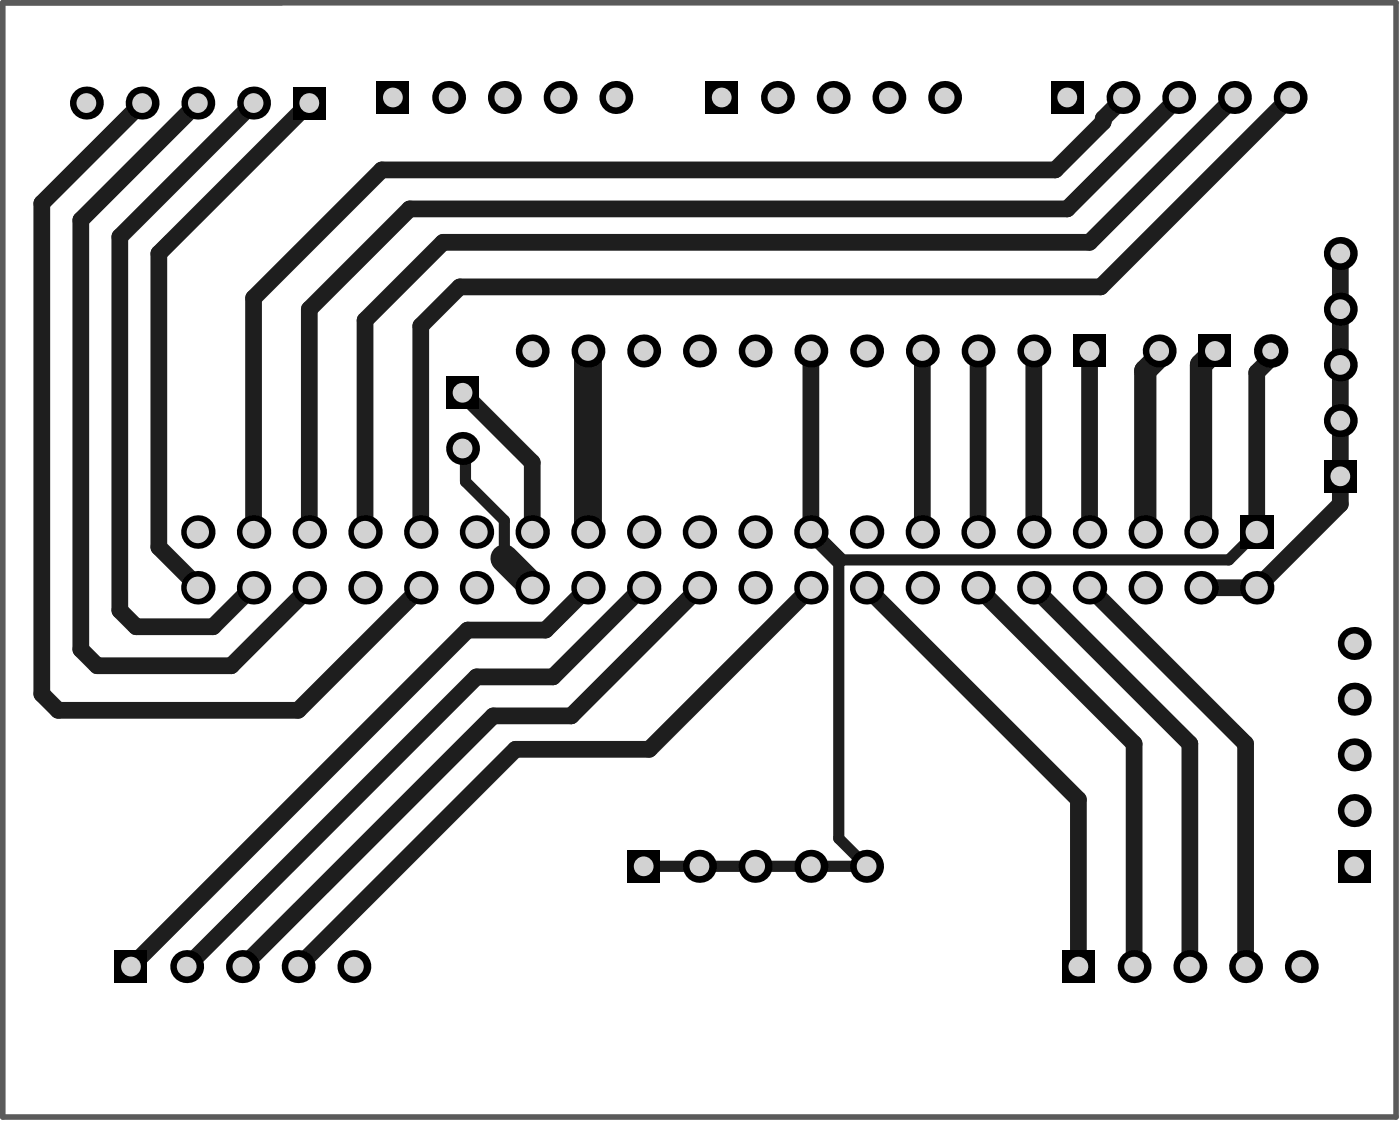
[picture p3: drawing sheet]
<svg xmlns="http://www.w3.org/2000/svg" width="212mm" height="170mm" viewBox="0 0 212 170" stroke-linecap="round" stroke-linejoin="round" font-family="sans-serif">
<path d="M.4 .4h211.4v169h-211.4z" fill="none" stroke="#5a5a5a" stroke-width=".85"/>
<g fill="none" stroke="#1e1e1e" stroke-width="2.5">
<path d="M21.6 15.6l-15.3 15.2v74.5l2.5 2.4h36.4l18.6-18.5M30 15.6l-17.7 17.8v65.1l2.4 2.5h20.4l11.8-11.8M38.5 15.6l-20.3 20.3v56.7l2.5 2.5h11.6l5.9-5.9h.3M46.9 15.6l-22.8 22.8v44.6l5.9 5.9v.3M170.3 14.8v.2l-2.9 3v.5l-7.3 7.3h-102.2l-19.4 19.4v35.5M178.8 14.8l-16.9 16.9h-99.8l-15.2 15.2v33.8M187.3 14.8l-22 22h-98.1l-11.8 11.8v32.1M195.7 14.8l-28.7 28.7M203.3 38.4v38.1l-12.7 12.7h-8.4M63.8 49.4v31.3M192.8 53.2v1.2l-2.2 2.1v24.2M89.2 89.2l-6.4 6.4h-11.9l-51 51"/>
<path d="M97.6 89.2h-.2l-13.5 13.5h-11.6l-44 43.9M106.1 89.2l-19.4 19.4h-11.9l-38 38M123 89.2l-24.5 24.5h-20.3l-33 32.9M123 80.7l4.2 4.2M131.5 89.2l32.1 32.1v25.3M148.4 89.2l23.6 23.6v33.8M156.8 89.2l23.7 23.6v33.8M165.3 89.2l23.6 23.6v33.8"/>
</g>
<path d="M70.2 68l.4 .5v4.6l5.9 5.9v5.7M190.6 80.7l-4.2 4.2h-59.2v42.3l4.3 4.2h-33.9" fill="none" stroke="#1e1e1e" stroke-width="1.7"/>
<path d="M175.8 53.2v.9l-2.1 2.1v24.5M184.3 53.2l-2.1 2.2v25.3" fill="none" stroke="#1e1e1e" stroke-width="3.4"/>
<circle cx="76.5" cy="84.7" r=".85" fill="#1e1e1e"/>
<path d="M89.2 53.2v27.5M76.5 84.7l4.2 4.2v.3" fill="none" stroke="#1e1e1e" stroke-width="4.2"/>
<path d="M70.2 59.6l10.5 10.5v10.6M123 53.2v27.5M139.9 53.2v27.5M148.4 53.2v27.5M156.8 53.2v27.5M165.3 53.2v27.5M167 43.5h-97.3l-5.9 5.9" fill="none" stroke="#1e1e1e" stroke-width="2.5"/>
<circle cx="53.7" cy="146.6" r="2.5" fill="#000"/>
<circle cx="53.7" cy="146.6" r="1.5" fill="#d2d2d2"/>
<circle cx="28.3" cy="146.6" r="2.5" fill="#000"/>
<circle cx="28.3" cy="146.6" r="1.5" fill="#d2d2d2"/>
<circle cx="36.8" cy="146.6" r="2.5" fill="#000"/>
<circle cx="36.8" cy="146.6" r="1.5" fill="#d2d2d2"/>
<circle cx="45.2" cy="146.6" r="2.5" fill="#000"/>
<circle cx="45.2" cy="146.6" r="1.5" fill="#d2d2d2"/>
<path d="M17.4 144.1h5v5h-5z" fill-rule="evenodd" fill="#000"/>
<circle cx="19.9" cy="146.6" r="1.5" fill="#d2d2d2"/>
<path d="M95.1 128.9h5v5h-5z" fill-rule="evenodd" fill="#000"/>
<circle cx="97.6" cy="131.4" r="1.5" fill="#d2d2d2"/>
<circle cx="106.1" cy="131.4" r="2.5" fill="#000"/>
<circle cx="106.1" cy="131.4" r="1.5" fill="#d2d2d2"/>
<circle cx="30" cy="89.2" r="2.54" fill="#000"/>
<circle cx="30" cy="89.2" r="1.69" fill="#d2d2d2"/>
<circle cx="80.7" cy="89.2" r="2.54" fill="#000"/>
<circle cx="80.7" cy="89.2" r="1.69" fill="#d2d2d2"/>
<circle cx="89.2" cy="89.2" r="2.54" fill="#000"/>
<circle cx="89.2" cy="89.2" r="1.69" fill="#d2d2d2"/>
<circle cx="97.6" cy="89.2" r="2.54" fill="#000"/>
<circle cx="97.6" cy="89.2" r="1.69" fill="#d2d2d2"/>
<circle cx="106.1" cy="89.2" r="2.54" fill="#000"/>
<circle cx="106.1" cy="89.2" r="1.69" fill="#d2d2d2"/>
<circle cx="38.5" cy="89.2" r="2.54" fill="#000"/>
<circle cx="38.5" cy="89.2" r="1.69" fill="#d2d2d2"/>
<circle cx="46.9" cy="89.2" r="2.54" fill="#000"/>
<circle cx="46.9" cy="89.2" r="1.69" fill="#d2d2d2"/>
<circle cx="55.4" cy="89.2" r="2.54" fill="#000"/>
<circle cx="55.4" cy="89.2" r="1.69" fill="#d2d2d2"/>
<circle cx="63.8" cy="89.2" r="2.54" fill="#000"/>
<circle cx="63.8" cy="89.2" r="1.69" fill="#d2d2d2"/>
<circle cx="13.1" cy="15.6" r="2.5" fill="#000"/>
<circle cx="13.1" cy="15.6" r="1.5" fill="#d2d2d2"/>
<circle cx="21.6" cy="15.6" r="2.5" fill="#000"/>
<circle cx="21.6" cy="15.6" r="1.5" fill="#d2d2d2"/>
<circle cx="30" cy="80.7" r="2.54" fill="#000"/>
<circle cx="30" cy="80.7" r="1.69" fill="#d2d2d2"/>
<circle cx="30" cy="15.6" r="2.5" fill="#000"/>
<circle cx="30" cy="15.6" r="1.5" fill="#d2d2d2"/>
<circle cx="38.5" cy="80.7" r="2.54" fill="#000"/>
<circle cx="38.5" cy="80.7" r="1.69" fill="#d2d2d2"/>
<circle cx="38.5" cy="15.6" r="2.5" fill="#000"/>
<circle cx="38.5" cy="15.6" r="1.5" fill="#d2d2d2"/>
<circle cx="46.9" cy="80.7" r="2.54" fill="#000"/>
<circle cx="46.9" cy="80.7" r="1.69" fill="#d2d2d2"/>
<circle cx="72.3" cy="80.7" r="2.54" fill="#000"/>
<circle cx="72.3" cy="80.7" r="1.69" fill="#d2d2d2"/>
<circle cx="55.4" cy="80.7" r="2.54" fill="#000"/>
<circle cx="55.4" cy="80.7" r="1.69" fill="#d2d2d2"/>
<path d="M57.1 12.3h5v5h-5z" fill-rule="evenodd" fill="#000"/>
<circle cx="59.6" cy="14.8" r="1.5" fill="#d2d2d2"/>
<circle cx="63.8" cy="80.7" r="2.54" fill="#000"/>
<circle cx="63.8" cy="80.7" r="1.69" fill="#d2d2d2"/>
<circle cx="68.1" cy="14.8" r="2.5" fill="#000"/>
<circle cx="68.1" cy="14.8" r="1.5" fill="#d2d2d2"/>
<circle cx="70.2" cy="68" r="2.5" fill="#000"/>
<circle cx="70.2" cy="68" r="1.5" fill="#d2d2d2"/>
<path d="M67.7 57.1h5v5h-5z" fill-rule="evenodd" fill="#000"/>
<circle cx="70.2" cy="59.6" r="1.5" fill="#d2d2d2"/>
<circle cx="72.3" cy="89.2" r="2.54" fill="#000"/>
<circle cx="72.3" cy="89.2" r="1.69" fill="#d2d2d2"/>
<path d="M44.4 13.1h5v5h-5z" fill-rule="evenodd" fill="#000"/>
<circle cx="46.9" cy="15.6" r="1.5" fill="#d2d2d2"/>
<circle cx="93.4" cy="14.8" r="2.5" fill="#000"/>
<circle cx="93.4" cy="14.8" r="1.5" fill="#d2d2d2"/>
<circle cx="80.7" cy="53.2" r="2.5" fill="#000"/>
<circle cx="80.7" cy="53.2" r="1.5" fill="#d2d2d2"/>
<circle cx="89.2" cy="53.2" r="2.5" fill="#000"/>
<circle cx="89.2" cy="53.2" r="1.5" fill="#d2d2d2"/>
<circle cx="97.6" cy="53.2" r="2.5" fill="#000"/>
<circle cx="97.6" cy="53.2" r="1.5" fill="#d2d2d2"/>
<circle cx="106.1" cy="53.2" r="2.5" fill="#000"/>
<circle cx="106.1" cy="53.2" r="1.5" fill="#d2d2d2"/>
<circle cx="114.6" cy="53.2" r="2.5" fill="#000"/>
<circle cx="114.6" cy="53.2" r="1.5" fill="#d2d2d2"/>
<circle cx="117.9" cy="14.8" r="2.5" fill="#000"/>
<circle cx="117.9" cy="14.8" r="1.5" fill="#d2d2d2"/>
<circle cx="76.5" cy="14.8" r="2.5" fill="#000"/>
<circle cx="76.5" cy="14.8" r="1.5" fill="#d2d2d2"/>
<circle cx="85" cy="14.8" r="2.5" fill="#000"/>
<circle cx="85" cy="14.8" r="1.5" fill="#d2d2d2"/>
<path d="M107 12.3h5v5h-5z" fill-rule="evenodd" fill="#000"/>
<circle cx="109.5" cy="14.8" r="1.5" fill="#d2d2d2"/>
<circle cx="114.6" cy="131.4" r="2.5" fill="#000"/>
<circle cx="114.6" cy="131.4" r="1.5" fill="#d2d2d2"/>
<circle cx="123" cy="89.2" r="2.54" fill="#000"/>
<circle cx="123" cy="89.2" r="1.69" fill="#d2d2d2"/>
<circle cx="123" cy="131.4" r="2.5" fill="#000"/>
<circle cx="123" cy="131.4" r="1.5" fill="#d2d2d2"/>
<circle cx="123" cy="80.7" r="2.54" fill="#000"/>
<circle cx="123" cy="80.7" r="1.69" fill="#d2d2d2"/>
<circle cx="131.5" cy="89.2" r="2.54" fill="#000"/>
<circle cx="131.5" cy="89.2" r="1.69" fill="#d2d2d2"/>
<circle cx="131.5" cy="131.4" r="2.5" fill="#000"/>
<circle cx="131.5" cy="131.4" r="1.5" fill="#d2d2d2"/>
<circle cx="131.5" cy="80.7" r="2.54" fill="#000"/>
<circle cx="131.5" cy="80.7" r="1.69" fill="#d2d2d2"/>
<circle cx="139.9" cy="89.2" r="2.54" fill="#000"/>
<circle cx="139.9" cy="89.2" r="1.69" fill="#d2d2d2"/>
<circle cx="139.9" cy="80.7" r="2.54" fill="#000"/>
<circle cx="139.9" cy="80.7" r="1.69" fill="#d2d2d2"/>
<circle cx="148.4" cy="89.2" r="2.54" fill="#000"/>
<circle cx="148.4" cy="89.2" r="1.69" fill="#d2d2d2"/>
<circle cx="148.4" cy="80.7" r="2.54" fill="#000"/>
<circle cx="148.4" cy="80.7" r="1.69" fill="#d2d2d2"/>
<circle cx="156.8" cy="89.2" r="2.54" fill="#000"/>
<circle cx="156.8" cy="89.2" r="1.69" fill="#d2d2d2"/>
<circle cx="156.8" cy="80.7" r="2.54" fill="#000"/>
<circle cx="156.8" cy="80.7" r="1.69" fill="#d2d2d2"/>
<path d="M161.1 144.1h5v5h-5z" fill-rule="evenodd" fill="#000"/>
<circle cx="163.6" cy="146.6" r="1.5" fill="#d2d2d2"/>
<circle cx="165.3" cy="89.2" r="2.54" fill="#000"/>
<circle cx="165.3" cy="89.2" r="1.69" fill="#d2d2d2"/>
<circle cx="165.3" cy="80.7" r="2.54" fill="#000"/>
<circle cx="165.3" cy="80.7" r="1.69" fill="#d2d2d2"/>
<circle cx="172" cy="146.6" r="2.5" fill="#000"/>
<circle cx="172" cy="146.6" r="1.5" fill="#d2d2d2"/>
<circle cx="173.7" cy="89.2" r="2.54" fill="#000"/>
<circle cx="173.7" cy="89.2" r="1.69" fill="#d2d2d2"/>
<circle cx="173.7" cy="80.7" r="2.54" fill="#000"/>
<circle cx="173.7" cy="80.7" r="1.69" fill="#d2d2d2"/>
<circle cx="180.5" cy="146.6" r="2.5" fill="#000"/>
<circle cx="180.5" cy="146.6" r="1.5" fill="#d2d2d2"/>
<circle cx="182.2" cy="89.2" r="2.54" fill="#000"/>
<circle cx="182.2" cy="89.2" r="1.69" fill="#d2d2d2"/>
<circle cx="182.2" cy="80.7" r="2.54" fill="#000"/>
<circle cx="182.2" cy="80.7" r="1.69" fill="#d2d2d2"/>
<circle cx="188.9" cy="146.6" r="2.5" fill="#000"/>
<circle cx="188.9" cy="146.6" r="1.5" fill="#d2d2d2"/>
<circle cx="190.6" cy="89.2" r="2.54" fill="#000"/>
<circle cx="190.6" cy="89.2" r="1.69" fill="#d2d2d2"/>
<path d="M188.1 78.2h5.1v5h-5.1z" fill-rule="evenodd" fill="#000"/>
<circle cx="190.6" cy="80.7" r="1.69" fill="#d2d2d2"/>
<circle cx="197.4" cy="146.6" r="2.5" fill="#000"/>
<circle cx="197.4" cy="146.6" r="1.5" fill="#d2d2d2"/>
<path d="M200.8 69.8h5v4.9h-5z" fill-rule="evenodd" fill="#000"/>
<circle cx="203.3" cy="72.3" r="1.5" fill="#d2d2d2"/>
<circle cx="205.4" cy="97.6" r="2.5" fill="#000"/>
<circle cx="205.4" cy="97.6" r="1.5" fill="#d2d2d2"/>
<path d="M202.9 128.9h5v5h-5z" fill-rule="evenodd" fill="#000"/>
<circle cx="205.4" cy="131.4" r="1.5" fill="#d2d2d2"/>
<circle cx="205.4" cy="123" r="2.5" fill="#000"/>
<circle cx="205.4" cy="123" r="1.5" fill="#d2d2d2"/>
<circle cx="205.4" cy="114.5" r="2.5" fill="#000"/>
<circle cx="205.4" cy="114.5" r="1.5" fill="#d2d2d2"/>
<circle cx="205.4" cy="106.1" r="2.5" fill="#000"/>
<circle cx="205.4" cy="106.1" r="1.5" fill="#d2d2d2"/>
<circle cx="175.8" cy="53.2" r="2.5" fill="#000"/>
<circle cx="175.8" cy="53.2" r="1.5" fill="#d2d2d2"/>
<circle cx="123" cy="53.2" r="2.5" fill="#000"/>
<circle cx="123" cy="53.2" r="1.5" fill="#d2d2d2"/>
<circle cx="178.8" cy="14.8" r="2.5" fill="#000"/>
<circle cx="178.8" cy="14.8" r="1.5" fill="#d2d2d2"/>
<circle cx="131.5" cy="53.2" r="2.5" fill="#000"/>
<circle cx="131.5" cy="53.2" r="1.5" fill="#d2d2d2"/>
<path d="M181.8 50.7h5v5h-5z" fill-rule="evenodd" fill="#000"/>
<circle cx="184.3" cy="53.2" r="1.5" fill="#d2d2d2"/>
<circle cx="139.9" cy="53.2" r="2.5" fill="#000"/>
<circle cx="139.9" cy="53.2" r="1.5" fill="#d2d2d2"/>
<circle cx="187.3" cy="14.8" r="2.5" fill="#000"/>
<circle cx="187.3" cy="14.8" r="1.5" fill="#d2d2d2"/>
<circle cx="148.4" cy="53.2" r="2.5" fill="#000"/>
<circle cx="148.4" cy="53.2" r="1.5" fill="#d2d2d2"/>
<circle cx="156.8" cy="53.2" r="2.5" fill="#000"/>
<circle cx="156.8" cy="53.2" r="1.5" fill="#d2d2d2"/>
<path d="M159.4 12.3h5v5h-5z" fill-rule="evenodd" fill="#000"/>
<circle cx="161.9" cy="14.8" r="1.5" fill="#d2d2d2"/>
<path d="M162.8 50.7h5v5h-5z" fill-rule="evenodd" fill="#000"/>
<circle cx="165.3" cy="53.2" r="1.5" fill="#d2d2d2"/>
<circle cx="170.3" cy="14.8" r="2.5" fill="#000"/>
<circle cx="170.3" cy="14.8" r="1.5" fill="#d2d2d2"/>
<circle cx="143.3" cy="14.8" r="2.5" fill="#000"/>
<circle cx="143.3" cy="14.8" r="1.5" fill="#d2d2d2"/>
<circle cx="134.8" cy="14.8" r="2.5" fill="#000"/>
<circle cx="134.8" cy="14.8" r="1.5" fill="#d2d2d2"/>
<circle cx="126.4" cy="14.8" r="2.5" fill="#000"/>
<circle cx="126.4" cy="14.8" r="1.5" fill="#d2d2d2"/>
<circle cx="192.8" cy="53.2" r="2.54" fill="#000"/>
<circle cx="192.8" cy="53.2" r="1.27" fill="#d2d2d2"/>
<circle cx="195.7" cy="14.8" r="2.5" fill="#000"/>
<circle cx="195.7" cy="14.8" r="1.5" fill="#d2d2d2"/>
<circle cx="203.3" cy="63.8" r="2.5" fill="#000"/>
<circle cx="203.3" cy="63.8" r="1.5" fill="#d2d2d2"/>
<circle cx="203.3" cy="55.4" r="2.5" fill="#000"/>
<circle cx="203.3" cy="55.4" r="1.5" fill="#d2d2d2"/>
<circle cx="203.3" cy="46.9" r="2.5" fill="#000"/>
<circle cx="203.3" cy="46.9" r="1.5" fill="#d2d2d2"/>
<circle cx="203.3" cy="38.4" r="2.5" fill="#000"/>
<circle cx="203.3" cy="38.4" r="1.5" fill="#d2d2d2"/>
<circle cx="114.6" cy="89.2" r="2.54" fill="#000"/>
<circle cx="114.6" cy="89.2" r="1.69" fill="#d2d2d2"/>
<circle cx="80.7" cy="80.7" r="2.54" fill="#000"/>
<circle cx="80.7" cy="80.7" r="1.69" fill="#d2d2d2"/>
<circle cx="89.2" cy="80.7" r="2.54" fill="#000"/>
<circle cx="89.2" cy="80.7" r="1.69" fill="#d2d2d2"/>
<circle cx="97.6" cy="80.7" r="2.54" fill="#000"/>
<circle cx="97.6" cy="80.7" r="1.69" fill="#d2d2d2"/>
<circle cx="106.1" cy="80.7" r="2.54" fill="#000"/>
<circle cx="106.1" cy="80.7" r="1.69" fill="#d2d2d2"/>
<circle cx="114.6" cy="80.7" r="2.54" fill="#000"/>
<circle cx="114.6" cy="80.7" r="1.69" fill="#d2d2d2"/>
</svg>
